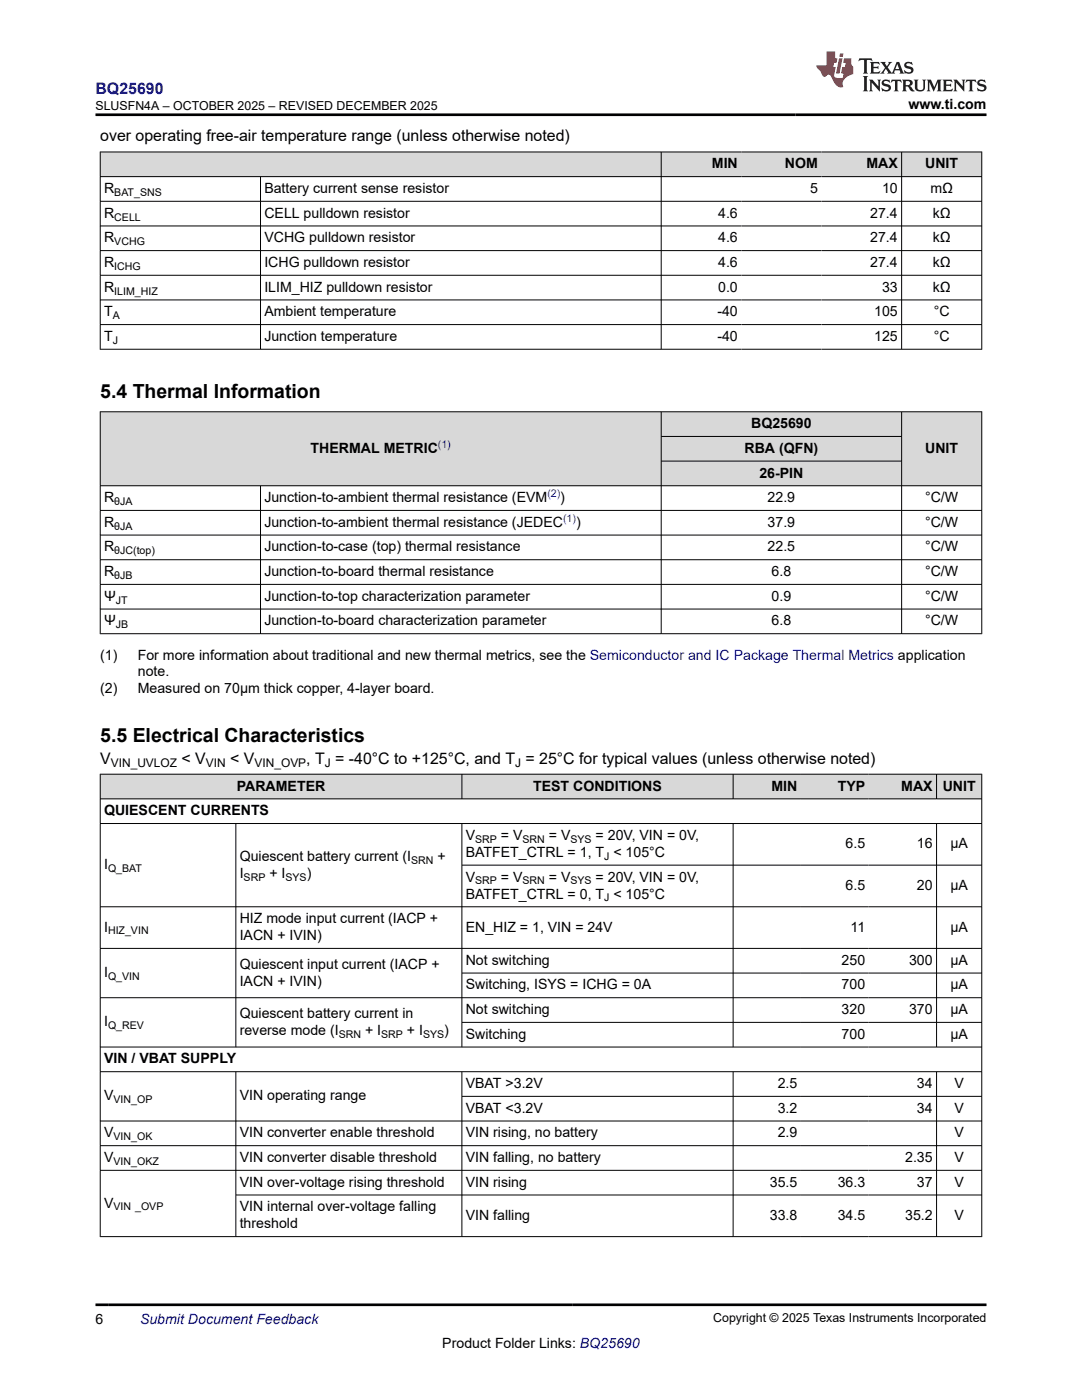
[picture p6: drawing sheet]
<svg xmlns="http://www.w3.org/2000/svg" width="216mm" height="279mm" viewBox="0 0 216 279" stroke-linecap="round" stroke-linejoin="round" font-family="sans-serif">
<defs><g id="words">
<g font-size="3.9">
<text x="20" y="79.5">5.4 Thermal Information</text>
<text x="20" y="148">5.5 Electrical Characteristics</text>
</g>
<text font-size="3.2" fill="#00f" x="19" y="18.7">BQ25690</text>
<g font-size="3.2">
<text x="20" y="28.2">over operating free-air temperature range (unless otherwise noted)</text>
<text x="20" y="152.4">V</text>
<text x="36.2" y="152.4">&lt; V</text>
<text x="45.9" y="152.4">&lt; V</text>
<text x="61.1" y="152.4">, T = -40°C to +125°C, and T = 25°C for typical values (unless otherwise noted)</text>
</g>
<g font-size="2.8">
<text x="181.3" y="21.8">www.ti.com</text>
<text x="142" y="33.6">MIN</text>
<text x="156.6" y="33.6">NOM</text>
<text x="172.9" y="33.6">MAX</text>
<text x="184.6" y="33.6">UNIT</text>
<text x="20.8" y="38.5">R</text>
<text x="52.7" y="38.5">Battery current sense resistor</text>
<text x="161.6" y="38.5">5</text>
<text x="176" y="38.5">10</text>
<text x="185.6" y="38.5">mΩ</text>
<text x="20.8" y="43.4">R</text>
<text x="52.7" y="43.4">CELL pulldown resistor</text>
<text x="143.3" y="43.4">4.6</text>
<text x="173.6" y="43.4">27.4</text>
<text x="186.1" y="43.4">kΩ</text>
<text x="20.8" y="48.4">R</text>
<text x="20.8" y="53.3">R</text>
<text x="52.7" y="48.4">VCHG pulldown resistor</text>
<text x="52.7" y="53.3">ICHG pulldown resistor</text>
<text x="143.3" y="48.4">4.6</text>
<text x="143.3" y="53.3">4.6</text>
<text x="173.6" y="48.4">27.4</text>
<text x="173.6" y="53.3">27.4</text>
<text x="186.1" y="48.4">kΩ</text>
<text x="186.1" y="53.3">kΩ</text>
<text x="20.8" y="58.2">R</text>
<text x="52.7" y="58.2">ILIM_HIZ pulldown resistor</text>
<text x="143.3" y="58.2">0.0</text>
<text x="176" y="58.2">33</text>
<text x="186.1" y="58.2">kΩ</text>
<text x="20.8" y="63.1">T</text>
<text x="52.7" y="63.1">Ambient temperature</text>
<text x="143.1" y="63.1">-40</text>
<text x="174.4" y="63.1">105</text>
<text x="186.3" y="63.1">°C</text>
<text x="20.8" y="68.1">T</text>
<text x="52.7" y="68.1">Junction temperature</text>
<text x="143.1" y="68.1">-40</text>
<text x="174.4" y="68.1">125</text>
<text x="186.3" y="68.1">°C</text>
<text x="149.9" y="85.5">BQ25690</text>
<text x="62" y="90.4">THERMAL METRIC</text>
<text x="148.6" y="90.4">RBA (QFN)</text>
<text x="151.5" y="95.3">26-PIN</text>
<text x="184.6" y="90.4">UNIT</text>
<text x="20.8" y="100.2">R</text>
<text x="52.7" y="100.2">Junction-to-ambient thermal resistance (EVM</text>
<text x="111.8" y="100.2">)</text>
<text x="153.2" y="100.2">22.9</text>
<text x="184.6" y="100.2">°C/W</text>
<text x="20.8" y="105.1">R</text>
<text x="52.7" y="105.1">Junction-to-ambient thermal resistance (JEDEC</text>
<text x="114.9" y="105.1">)</text>
<text x="153.2" y="105.1">37.9</text>
<text x="184.6" y="105.1">°C/W</text>
<text x="20.8" y="110.1">R</text>
<text x="52.7" y="110.1">Junction-to-case (top) thermal resistance</text>
<text x="153.2" y="110.1">22.5</text>
<text x="184.6" y="110.1">°C/W</text>
<text x="20.8" y="115">R</text>
<text x="20.8" y="119.9">Ψ</text>
<text x="52.7" y="115">Junction-to-board thermal resistance</text>
<text x="52.7" y="119.9">Junction-to-top characterization parameter</text>
<text x="154" y="115">6.8</text>
<text x="154" y="119.9">0.9</text>
<text x="184.6" y="115">°C/W</text>
<text x="184.6" y="119.9">°C/W</text>
<text x="20.8" y="124.8">Ψ</text>
<text x="52.7" y="124.8">Junction-to-board characterization parameter</text>
<text x="154" y="124.8">6.8</text>
<text x="184.6" y="124.8">°C/W</text>
<text x="20" y="131.6">(1)</text>
<text x="27.5" y="131.6">For more information about traditional and new thermal metrics, see the Semiconductor and IC Package Thermal Metrics application</text>
<text x="27.5" y="135">note.</text>
<text x="20" y="138.4">(2)</text>
<text x="27.5" y="138.4">Measured on 70μm thick copper, 4-layer board.</text>
<text x="47.2" y="157.8">PARAMETER</text>
<text x="106.4" y="157.8">TEST CONDITIONS</text>
<text x="153.9" y="157.8">MIN</text>
<text x="167.2" y="157.8">TYP</text>
<text x="179.8" y="157.8">MAX</text>
<text x="188.1" y="157.8">UNIT</text>
<text x="20.8" y="162.7">QUIESCENT CURRENTS</text>
<text x="92.9" y="167.6">V</text>
<text x="100" y="167.6">= V</text>
<text x="109.5" y="167.6">= V</text>
<text x="118.9" y="167.6">= 20V, VIN = 0V,</text>
<text x="20.8" y="173.5">I</text>
<text x="47.8" y="171.8">Quiescent battery current (I</text>
<text x="87.3" y="171.8">+</text>
<text x="92.9" y="171">BATFET_CTRL = 1, T &lt; 105°C</text>
<text x="168.7" y="169.3">6.5</text>
<text x="183" y="169.3">16</text>
<text x="189.6" y="169.3">µA</text>
<text x="47.8" y="175.2">I</text>
<text x="53.7" y="175.2">+ I</text>
<text x="61.2" y="175.2">)</text>
<text x="92.9" y="175.9">V</text>
<text x="92.9" y="179.3">BATFET_CTRL = 0, T &lt; 105°C</text>
<text x="100" y="175.9">= V</text>
<text x="109.5" y="175.9">= V</text>
<text x="118.9" y="175.9">= 20V, VIN = 0V,</text>
<text x="168.7" y="177.6">6.5</text>
<text x="183" y="177.6">20</text>
<text x="189.6" y="177.6">µA</text>
<text x="20.8" y="185.9">I</text>
<text x="47.8" y="184.2">HIZ mode input current (IACP +</text>
<text x="92.9" y="185.9">EN_HIZ = 1, VIN = 24V</text>
<text x="169.7" y="185.9">11</text>
<text x="189.6" y="185.9">µA</text>
<text x="47.8" y="187.6">IACN + IVIN)</text>
<text x="20.8" y="195">I</text>
<text x="47.8" y="193.3">Quiescent input current (IACP +</text>
<text x="47.8" y="196.7">IACN + IVIN)</text>
<text x="92.9" y="197.5">Switching, ISYS = ICHG = 0A</text>
<text x="92.9" y="192.5">Not switching</text>
<text x="167.9" y="192.5">250</text>
<text x="167.9" y="197.5">700</text>
<text x="181.4" y="192.5">300</text>
<text x="189.6" y="192.5">µA</text>
<text x="189.6" y="197.5">µA</text>
<text x="47.8" y="203.2">Quiescent battery current in</text>
<text x="92.9" y="202.4">Not switching</text>
<text x="167.9" y="202.4">320</text>
<text x="181.4" y="202.4">370</text>
<text x="189.6" y="202.4">µA</text>
<text x="20.8" y="204.9">I</text>
<text x="47.8" y="206.5">reverse mode (I</text>
<text x="72.8" y="206.5">+ I</text>
<text x="81.2" y="206.5">+ I</text>
<text x="88.6" y="206.5">)</text>
<text x="92.9" y="207.3">Switching</text>
<text x="167.9" y="207.3">700</text>
<text x="189.6" y="207.3">µA</text>
<text x="20.8" y="212.2">VIN / VBAT SUPPLY</text>
<text x="20.8" y="219.6">V</text>
<text x="47.8" y="219.6">VIN operating range</text>
<text x="92.9" y="217.2">VBAT &gt;3.2V</text>
<text x="155.2" y="217.2">2.5</text>
<text x="183" y="217.2">34</text>
<text x="190.4" y="217.2">V</text>
<text x="20.8" y="227">V</text>
<text x="47.8" y="227">VIN converter enable threshold</text>
<text x="92.9" y="222.1">VBAT &lt;3.2V</text>
<text x="92.9" y="227">VIN rising, no battery</text>
<text x="155.2" y="222.1">3.2</text>
<text x="155.2" y="227">2.9</text>
<text x="183" y="222.1">34</text>
<text x="190.4" y="222.1">V</text>
<text x="190.4" y="227">V</text>
<text x="20.8" y="231.9">V</text>
<text x="47.8" y="231.9">VIN converter disable threshold</text>
<text x="92.9" y="231.9">VIN falling, no battery</text>
<text x="180.6" y="231.9">2.35</text>
<text x="190.4" y="231.9">V</text>
<text x="47.8" y="236.8">VIN over-voltage rising threshold</text>
<text x="92.9" y="236.8">VIN rising</text>
<text x="153.6" y="236.8">35.5</text>
<text x="167.1" y="236.8">36.3</text>
<text x="183" y="236.8">37</text>
<text x="190.4" y="236.8">V</text>
<text x="20.8" y="241">V</text>
<text x="47.8" y="241.8">VIN internal over-voltage falling</text>
<text x="47.8" y="245.1">threshold</text>
<text x="92.9" y="243.5">VIN falling</text>
<text x="153.6" y="243.5">33.8</text>
<text x="167.1" y="243.5">34.5</text>
<text x="180.6" y="243.5">35.2</text>
<text x="190.4" y="243.5">V</text>
<text x="19" y="264.2">6</text>
<text x="88.3" y="269">Product Folder Links: BQ25690</text>
</g>
<text font-size="2.8" fill="#00f" x="27.9" y="264.2">Submit Document Feedback</text>
<g font-size="2.5">
<text x="19" y="21.9">SLUSFN4A – OCTOBER 2025 – REVISED DECEMBER 2025</text>
<text x="142.3" y="263.9">Copyright © 2025 Texas Instruments Incorporated</text>
</g>
<g font-size="2.4">
<text x="22.1" y="153">VIN_UVLOZ</text>
<text x="41.1" y="153">VIN</text>
<text x="50.8" y="153">VIN_OVP</text>
<text x="64.8" y="153">J</text>
<text x="102.8" y="153">J</text>
</g>
<g font-size="2.1">
<text x="22.8" y="39.1">BAT_SNS</text>
<text x="22.8" y="44">CELL</text>
<text x="22.8" y="48.9">VCHG</text>
<text x="22.8" y="53.9">ICHG</text>
<text x="22.8" y="58.8">ILIM_HIZ</text>
<text x="22.5" y="63.7">A</text>
<text x="22.5" y="68.6">J</text>
<text x="22.8" y="100.8">θJA</text>
<text x="22.8" y="105.7">θJA</text>
<text x="22.8" y="110.6">θJC(top)</text>
<text x="22.8" y="115.5">θJB</text>
<text x="23.1" y="120.5">JT</text>
<text x="23.1" y="125.4">JB</text>
<text x="82" y="172.3">SRN</text>
<text x="94.8" y="168.2">SRP</text>
<text x="104.3" y="168.2">SRN</text>
<text x="113.8" y="168.2">SYS</text>
<text x="120.6" y="171.6">J</text>
<text x="21.6" y="174">Q_BAT</text>
<text x="48.6" y="175.7">SRP</text>
<text x="57" y="175.7">SYS</text>
<text x="94.8" y="176.5">SRP</text>
<text x="104.3" y="176.5">SRN</text>
<text x="113.8" y="176.5">SYS</text>
<text x="120.6" y="179.9">J</text>
<text x="21.6" y="186.5">HIZ_VIN</text>
<text x="21.6" y="195.6">Q_VIN</text>
<text x="21.6" y="205.4">Q_REV</text>
<text x="67.6" y="207.1">SRN</text>
<text x="76.1" y="207.1">SRP</text>
<text x="84.4" y="207.1">SYS</text>
<text x="22.6" y="220.2">VIN_OP</text>
<text x="22.6" y="227.6">VIN_OK</text>
<text x="22.6" y="232.5">VIN_OKZ</text>
<text x="22.6" y="241.6">VIN _OVP</text>
</g>
<g font-size="2.1" fill="#00f">
<text x="87.4" y="89.4">(1)</text>
<text x="109.2" y="99.3">(2)</text>
<text x="112.4" y="104.2">(1)</text>
</g>
</g></defs>
<g fill="#d8d8d8">
<path d="M20 30.3h175.9v5h-175.9z" fill-rule="evenodd"/>
<path d="M20.1 30.4h111.8v4.8h-111.8z" fill-rule="evenodd"/>
<path d="M132 30.4h15.9v4.8h-15.9z" fill-rule="evenodd"/>
<path d="M147.9 30.4h16v4.8h-16z" fill-rule="evenodd"/>
<path d="M163.9 30.4h15.9v4.8h-15.9z" fill-rule="evenodd"/>
<path d="M180 30.4h15.8v4.8h-15.8z" fill-rule="evenodd"/>
</g>
<g fill="none" stroke="#000" stroke-width=".2">
<path d="M19.9 30.3h176.1M19.9 35.3h176.1M20 30.3v39.5M52 35.3v34.5M131.9 30.3v39.5M179.9 30.3v39.5M195.9 30.3v39.5M19.9 40.2h176.1M19.9 45.1h176.1M19.9 50h176.1M19.9 54.9h176.1M19.9 59.9h176.1"/>
<path d="M19.9 64.8h176.1M19.9 69.7h176.1"/>
</g>
<g fill="#d8d8d8">
<path d="M20 82.2h175.9v4.9h-175.9z" fill-rule="evenodd"/>
<path d="M20.1 82.2h111.8v14.7h-111.8z" fill-rule="evenodd"/>
<path d="M132 82.2h47.8v4.8h-47.8z" fill-rule="evenodd"/>
<path d="M180 82.2h15.8v14.7h-15.8z" fill-rule="evenodd"/>
<path d="M132 87.2h47.8v4.8h-47.8z" fill-rule="evenodd"/>
<path d="M132 92.1h47.8v4.8h-47.8z" fill-rule="evenodd"/>
</g>
<g fill="none" stroke="#000" stroke-width=".2">
<path d="M19.9 82.2h176.1M19.9 96.9h176.1M20 82.1v44.4M52 96.9v29.6M131.9 82.1v44.4M131.9 87.1h48.1M131.9 92h48.1M179.9 82.1v44.4M195.9 82.1v44.4M19.9 101.9h176.1M19.9 106.8h176.1M19.9 111.7h176.1"/>
<path d="M19.9 116.6h176.1M19.9 121.5h176.1M19.9 126.5h176.1"/>
</g>
<g fill="#d8d8d8">
<path d="M20 154.5h175.9v4.9h-175.9z" fill-rule="evenodd"/>
<path d="M20.1 154.6h72v4.8h-72z" fill-rule="evenodd"/>
<path d="M92.2 154.6h54v4.8h-54z" fill-rule="evenodd"/>
<path d="M146.3 154.6h13.5v4.8h-13.5z" fill-rule="evenodd"/>
<path d="M159.8 154.6h13.5v4.8h-13.5z" fill-rule="evenodd"/>
<path d="M173.3 154.6h13.5v4.8h-13.5z" fill-rule="evenodd"/>
<path d="M186.9 154.6h8.9v4.8h-8.9z" fill-rule="evenodd"/>
</g>
<g fill="none" stroke="#000" stroke-width=".2">
<path d="M19.9 154.5h176.1M19.9 159.4h176.1M20 154.4v92.5M92.2 154.4v5.1M146.3 154.4v5.1M186.9 154.4v5.1M195.9 154.4v92.5M19.9 164.4h176.1M47.1 164.4v44.6M92.2 164.4v44.6M92.2 172.7h103.8M146.3 164.4v44.6"/>
<path d="M186.9 164.4v44.6M19.9 189.3h176.1M19.9 199.1h176.1M92.2 194.2h103.8M196 181h-176.1M19.9 213.9h176.1M47.1 213.9v33M92.2 213.9v33M92.2 204h103.8M92.2 218.8h103.8M146.3 213.9v33M186.9 213.9v33"/>
<path d="M196 209h-176.1M19.9 223.7h176.1M19.9 228.6h176.1M19.9 233.6h176.1M47.1 238.5h148.9M196 246.8h-176.1"/>
</g>
<path d="M171.5 11.6l-.2 .6 .5-.2h.6v.1v2.2l-.2 .4h1l-.2-.4v-2.2v-.1h.5l.6 .2-.2-.6zM173.6 12.4l.2 .3v1.6l-.2 .4h1.9l.1-.6a1.08 1.08 0 0 1-1.3 .2v-.7h.6l.4 .2v-.7l-.4 .2h-.6v-.5l.2-.2a1 1 0 0 1 1 .3l-.1-.5zM175.7 12.4l.9 1.1-1 1.2h.9l-.2-.2 .5-.8 .4 .8-.2 .2h1.6l-.2-.2 .2-.5h.9l.1 .5-.1 .2h.9l-.2-.4-.8-1.9h-.5l-.9 2.1-.9-1.1 .9-1h-.8l.2 .2-.4 .6-.4-.6 .2-.2zM179 12.8l.4 1h-.7zM180.7 12.5a.65 .65 0 0 0-.2 .7 .65 .65 0 0 0 .6 .5l.6 .1 .1 .3a.79 .79 0 0 1-.7 .4 .79 .79 0 0 1-.7-.5l.1 .7 .2-.1a.93 .93 0 0 0 1.1 0 .93 .93 0 0 0 .4-.9 1.46 1.46 0 0 0-1.2-.6l-.1-.3a1.09 1.09 0 0 1 1.2 .2l-.2-.6-.1 .1-.5-.2zM172.2 15.2l.2 .4v2.2l-.2 .4h1l-.2-.4v-2.2l.2-.4zM173.4 15.9l.2 .4v1.5l-.2 .4h.8l-.3-.4 .1-1.3 1.6 1.8v-2l.2-.4h-.7l.1 .2 .1 1.1-1.2-1.3zM176.2 16a.65 .65 0 0 0-.2 .8 .65 .65 0 0 0 .6 .4l.6 .2 .1 .2a.79 .79 0 0 1-.7 .4 .79 .79 0 0 1-.7-.5l.1 .7 .2-.1a.93 .93 0 0 0 1.1 .1 .93 .93 0 0 0 .4-1 1.46 1.46 0 0 0-1.2-.5l-.1-.4a1.09 1.09 0 0 1 1.2 .2l-.1-.6-.2 .1-.5-.1zM177.9 15.9l-.1 .6a.63 .63 0 0 1 .8-.3v1.6l-.3 .4h1l-.2-.4v-1.6a.66 .66 0 0 1 .8 .3l-.1-.6zM180 15.9l.2 .4v1.5l-.2 .4h1l-.2-.2-.1-.7h.5l.1 .2a.79 .79 0 0 0 1.2 .6l-1-.9a.61 .61 0 0 0 .6-.6 .61 .61 0 0 0-.5-.7zM180.8 16.2h.1a.47 .47 0 0 1 .5 .1 .47 .47 0 0 1 .1 .5l-.1 .1-.7 .1zM182.3 15.9l.2 .2a2.27 2.27 0 0 0 .4 2 1.04 1.04 0 0 0 1.7-.7v-1.3l.2-.2h-.8l.2 .4v1.1a.6 .6 0 0 1-.6 .6 .6 .6 0 0 1-.6-.6v-1.1l.3-.4zM184.9 15.9l.2 .4v1.5l-.2 .4h.8l-.3-.4v-1.4l.9 1.9 .9-1.9v1.4l-.3 .4h1l-.2-.4v-1.5l.2-.4h-.8l-.7 1.5-.6-1.5zM188.1 15.9l.2 .4v1.5l-.2 .4h1.9l.1-.6a1.09 1.09 0 0 1-1.3 .2v-.7h.6l.4 .2v-.6l-.4 .2h-.6v-.6l.2-.1a1.01 1.01 0 0 1 1 .3l-.1-.6zM190.2 15.9l.3 .4v1.5l-.3 .4h.8l-.2-.4v-1.3l1.6 1.8v-2l.2-.4h-.7l.2 .2v1.1l-1.2-1.3zM192.8 15.9l-.1 .6a.63 .63 0 0 1 .8-.3v1.6l-.3 .4h1l-.2-.4v-1.6a.66 .66 0 0 1 .8 .3l-.1-.6zM195.2 16a.65 .65 0 0 0-.2 .8 .65 .65 0 0 0 .6 .4l.6 .2 .2 .2a.79 .79 0 0 1-.7 .4 .79 .79 0 0 1-.7-.5l.1 .7 .2-.1a.93 .93 0 0 0 1 .1 .93 .93 0 0 0 .5-1 1.46 1.46 0 0 0-1.3-.5v-.4a1.09 1.09 0 0 1 1.2 .2l-.2-.6-.2 .1-.5-.1z" fill="#231f20"/>
<path d="M164.9 10.3v2.7h-2l.1 .4 .8 1a.95 .95 0 0 0 1 .9 .59 .59 0 0 1 .5-.4 .59 .59 0 0 1 .5 .3l.4 .8a1.59 1.59 0 0 0 2.1 1.4 1.61 1.61 0 0 1 1-2.3l1-.3-.1-1.5a1.59 1.59 0 0 1-.3-1.7h-1.5l-.2 .9h.6l-.2 .9h-.5l-.2 .9v.3l.4 .1-.1 .9h-.7a.73 .73 0 0 1-1-.7l.3-1.5h-.5l.1-.9h.5l.2-.9h-.5v-1.3zM167.4 11.6l-.6 3.1h.7l.6-3.1zM167.6 10.7l-.1 .6h.7l.1-.6z" fill="#ed1c24"/>
<path d="M19 22.9h177.8M19 260.4h177.8" fill="none" stroke="#000" stroke-width=".53"/>
<use href="#words"/>
</svg>
